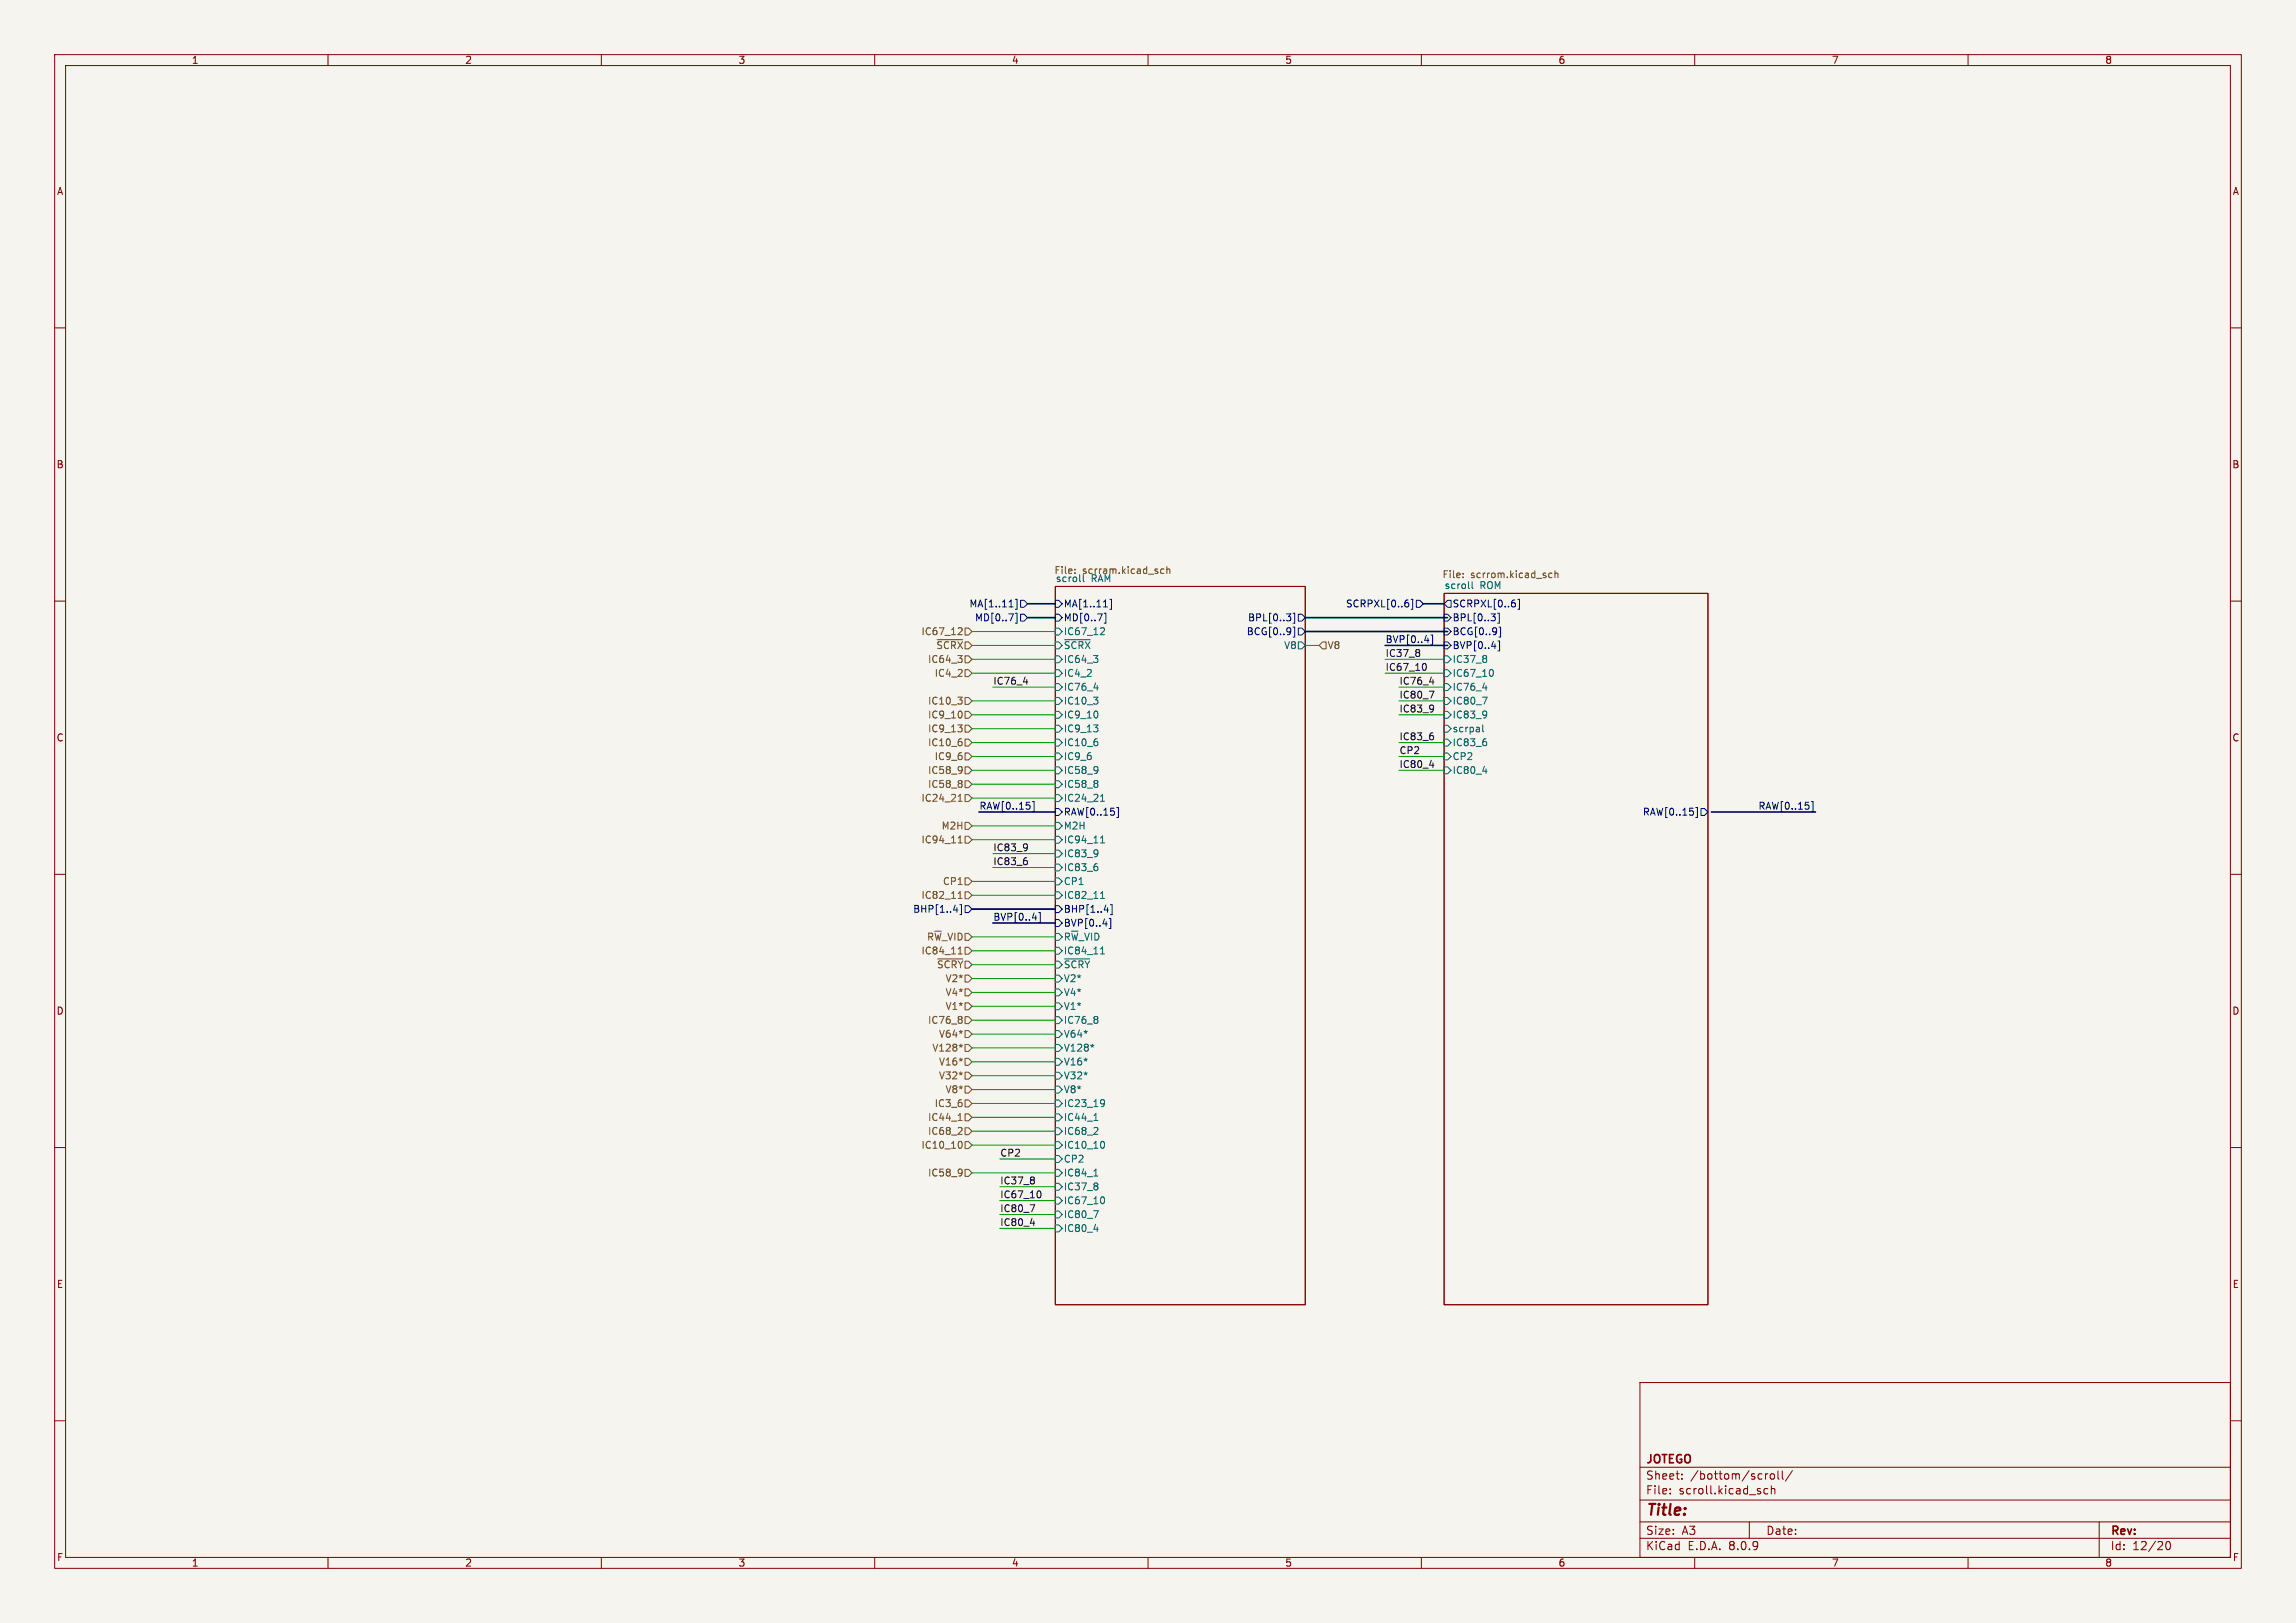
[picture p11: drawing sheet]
<svg xmlns="http://www.w3.org/2000/svg" width="420mm" height="297mm" viewBox="0 0 420 297" stroke-linecap="round" stroke-linejoin="round" font-family="sans-serif">
<defs><g id="words">
<text font-size="2.8" fill="#840000" x="301" y="277.9">Title:</text>
<g font-size="2.1" fill="#840000">
<text x="301" y="268.2">JOTEGO</text>
<text x="301" y="273.7">File:</text>
<text x="301" y="271">Sheet:</text>
<text x="307.1" y="273.7">scroll.kicad_sch</text>
<text x="309.2" y="271">/bottom/scroll/</text>
<text x="301" y="281.1">Size:</text>
<text x="307.6" y="281.1">A3</text>
<text x="323" y="281.1">Date:</text>
<text x="386" y="281.3">Rev:</text>
<text x="301" y="283.9">KiCad</text>
<text x="308.7" y="283.9">E.D.A.</text>
<text x="316.3" y="283.9">8.0.9</text>
<text x="386" y="283.9">Id:</text>
<text x="390.1" y="283.9">12/20</text>
</g>
<g font-size="1.8" fill="#840000">
<text x="35" y="11.9">1</text>
<text x="85" y="11.9">2</text>
<text x="135" y="11.9">3</text>
<text x="185" y="11.9">4</text>
<text x="235" y="11.9">5</text>
<text x="285" y="11.9">6</text>
<text x="335" y="11.9">7</text>
<text x="385" y="11.9">8</text>
<text x="10.3" y="35.9">A</text>
<text x="408.3" y="35.9">A</text>
<text x="10.3" y="85.9">B</text>
<text x="408.2" y="85.9">B</text>
<text x="10.3" y="135.9">C</text>
<text x="408.2" y="135.9">C</text>
<text x="10.3" y="185.9">D</text>
<text x="408.2" y="185.9">D</text>
<text x="10.3" y="235.9">E</text>
<text x="408.3" y="235.9">E</text>
<text x="10.3" y="285.9">F</text>
<text x="35" y="286.9">1</text>
<text x="85" y="286.9">2</text>
<text x="135" y="286.9">3</text>
<text x="185" y="286.9">4</text>
<text x="235" y="286.9">5</text>
<text x="285" y="286.9">6</text>
<text x="335" y="286.9">7</text>
<text x="385" y="286.9">8</text>
<text x="408.3" y="285.9">F</text>
</g>
<g font-size="1.8" fill="#725600">
<text x="192.8" y="105.4">File:</text>
<text x="193" y="106.6">scroll</text>
<text x="198" y="105.4">scrram.kicad_sch</text>
<text x="199.6" y="106.6">RAM</text>
<text x="263.8" y="106.1">File:</text>
<text x="269" y="106.1">scrrom.kicad_sch</text>
<text x="168.5" y="116.4">IC67_12</text>
<text x="171.2" y="119">~{SCRX}</text>
<text x="242.8" y="119">V8</text>
<text x="169.7" y="121.5">IC64_3</text>
<text x="170.9" y="124.1">IC4_2</text>
<text x="169.7" y="131.7">IC9_10</text>
<text x="169.7" y="129.1">IC10_3</text>
<text x="169.7" y="134.2">IC9_13</text>
<text x="169.7" y="136.8">IC10_6</text>
<text x="169.7" y="141.8">IC58_9</text>
<text x="170.9" y="139.3">IC9_6</text>
<text x="168.5" y="146.9">IC24_21</text>
<text x="169.7" y="144.4">IC58_8</text>
<text x="168.5" y="154.5">IC94_11</text>
<text x="172.1" y="152">M2H</text>
<text x="168.5" y="164.7">IC82_11</text>
<text x="172.4" y="162.2">CP1</text>
<text x="169.5" y="172.3">R~{W}_VID</text>
<text x="168.5" y="174.9">IC84_11</text>
<text x="171.3" y="177.4">~{SCRY}</text>
<text x="172.9" y="179.9">V2*</text>
<text x="172.9" y="185">V1*</text>
<text x="172.9" y="182.5">V4*</text>
<text x="169.7" y="187.6">IC76_8</text>
<text x="171.7" y="190.1">V64*</text>
<text x="170.5" y="192.6">V128*</text>
<text x="171.7" y="195.2">V16*</text>
<text x="171.7" y="197.7">V32*</text>
<text x="170.9" y="202.8">IC3_6</text>
<text x="172.9" y="200.3">V8*</text>
<text x="169.7" y="205.3">IC44_1</text>
<text x="169.7" y="207.9">IC68_2</text>
<text x="168.5" y="210.4">IC10_10</text>
<text x="169.7" y="215.5">IC58_9</text>
</g>
<g font-size="1.8" fill="#006464">
<text x="264.2" y="107.9">scroll</text>
<text x="270.7" y="107.9">ROM</text>
<text x="194.5" y="116.4">IC67_12</text>
<text x="194.5" y="119">~{SCRX}</text>
<text x="234.8" y="119">V8</text>
<text x="194.5" y="121.5">IC64_3</text>
<text x="194.5" y="124.1">IC4_2</text>
<text x="265.6" y="121.5">IC37_8</text>
<text x="265.6" y="124.1">IC67_10</text>
<text x="194.5" y="126.6">IC76_4</text>
<text x="194.5" y="129.1">IC10_3</text>
<text x="194.5" y="131.7">IC9_10</text>
<text x="265.6" y="126.6">IC76_4</text>
<text x="265.6" y="131.7">IC83_9</text>
<text x="265.6" y="129.1">IC80_7</text>
<text x="194.5" y="134.2">IC9_13</text>
<text x="194.5" y="136.8">IC10_6</text>
<text x="265.6" y="136.8">IC83_6</text>
<text x="265.6" y="134.2">scrpal</text>
<text x="194.5" y="139.3">IC9_6</text>
<text x="194.5" y="141.8">IC58_9</text>
<text x="265.6" y="139.3">CP2</text>
<text x="265.6" y="141.8">IC80_4</text>
<text x="194.5" y="144.4">IC58_8</text>
<text x="194.5" y="146.9">IC24_21</text>
<text x="194.5" y="152">M2H</text>
<text x="194.5" y="154.5">IC94_11</text>
<text x="194.5" y="157.1">IC83_9</text>
<text x="194.5" y="159.6">IC83_6</text>
<text x="194.5" y="162.2">CP1</text>
<text x="194.5" y="164.7">IC82_11</text>
<text x="194.5" y="169.8">BVP[0..4]</text>
<text x="194.5" y="172.3">R~{W}_VID</text>
<text x="194.5" y="174.9">IC84_11</text>
<text x="194.5" y="177.4">~{SCRY}</text>
<text x="194.5" y="179.9">V2*</text>
<text x="194.5" y="182.5">V4*</text>
<text x="194.5" y="185">V1*</text>
<text x="194.5" y="187.6">IC76_8</text>
<text x="194.5" y="190.1">V64*</text>
<text x="194.5" y="192.6">V128*</text>
<text x="194.5" y="195.2">V16*</text>
<text x="194.5" y="197.7">V32*</text>
<text x="194.5" y="200.3">V8*</text>
<text x="194.5" y="202.8">IC23_19</text>
<text x="194.5" y="205.3">IC44_1</text>
<text x="194.5" y="207.9">IC68_2</text>
<text x="194.5" y="210.4">IC10_10</text>
<text x="194.5" y="213">CP2</text>
<text x="194.5" y="215.5">IC84_1</text>
<text x="194.5" y="218">IC37_8</text>
<text x="194.5" y="220.6">IC67_10</text>
<text x="194.5" y="223.1">IC80_7</text>
<text x="194.5" y="225.7">IC80_4</text>
</g>
<g font-size="1.8" fill="#000084">
<text x="177.2" y="111.4">MA[1..11]</text>
<text x="178.3" y="113.9">MD[0..7]</text>
<text x="194.5" y="111.4">MA[1..11]</text>
<text x="194.5" y="113.9">MD[0..7]</text>
<text x="228.2" y="113.9">BPL[0..3]</text>
<text x="246.1" y="111.4">SCRPXL[0..6]</text>
<text x="265.6" y="111.4">SCRPXL[0..6]</text>
<text x="265.6" y="113.9">BPL[0..3]</text>
<text x="228" y="116.4">BCG[0..9]</text>
<text x="253.4" y="117.8">BVP[0..4]</text>
<text x="265.6" y="119">BVP[0..4]</text>
<text x="265.6" y="116.4">BCG[0..9]</text>
<text x="179.1" y="148.2">RAW[0..15]</text>
<text x="194.5" y="149.5">RAW[0..15]</text>
<text x="300.4" y="149.5">RAW[0..15]</text>
<text x="321.6" y="148.2">RAW[0..15]</text>
<text x="166.9" y="167.2">BHP[1..4]</text>
<text x="194.5" y="167.2">BHP[1..4]</text>
<text x="181.6" y="168.6">BVP[0..4]</text>
</g>
<g font-size="1.8" fill="#0f0f0f">
<text x="181.6" y="125.4">IC76_4</text>
<text x="253.4" y="122.8">IC67_10</text>
<text x="253.4" y="120.3">IC37_8</text>
<text x="255.9" y="125.4">IC76_4</text>
<text x="255.9" y="127.9">IC80_7</text>
<text x="255.9" y="130.5">IC83_9</text>
<text x="255.9" y="135.5">IC83_6</text>
<text x="255.9" y="138.1">CP2</text>
<text x="255.9" y="140.6">IC80_4</text>
<text x="181.6" y="155.9">IC83_9</text>
<text x="181.6" y="158.4">IC83_6</text>
<text x="182.9" y="211.7">CP2</text>
<text x="182.9" y="219.4">IC67_10</text>
<text x="182.9" y="216.8">IC37_8</text>
<text x="182.9" y="221.9">IC80_7</text>
<text x="182.9" y="224.4">IC80_4</text>
</g>
</g></defs>
<path d="M0 0h420v297h-420z" fill="#f5f4ef" stroke="#f5f4ef" stroke-width=".18"/>
<g fill="none" stroke="#840000" stroke-width=".18">
<path d="M10 10h400v277h-400zM12 12h396v273h-396zM60 10v2M110 10v2M160 10v2M210 10v2M260 10v2M310 10v2M360 10v2M10 60h2M408 60h2M10 110h2"/>
<path d="M193 107.3h45.8v131.5h-45.8zM264.2 108.6h48.2v130.2h-48.2zM408 110h2M10 160h2M408 160h2M10 210h2M408 210h2M300 253h108v32h-108zM10 260h2M300 278.5h108M300 274.5h108M300 268.5h108"/>
<path d="M305.5 273.2v.2M305.5 272.5v.1M307.7 270.5v.2M307.7 269.8v.1M320 278.5v3M323.4 269.7l-.3 .1-.2 .2M323.4 272.5l-.5-.1-.2 .3v.4l.1 .2h.6M323.9 269.8l.4-.1 .3 .3v.4l-.3 .3-.4-.1-.1-.2v-.4zM324 272.5l.2-.1 .4 .1 .1 .9M324 271.9v1.5M325.2 269.2v1.3l.2 .2M326 269.2v1.3l.2 .2"/>
<path d="M327.9 269.1l-1.3 1.9M384 278.5v6.5M408 260h2M60 285v2M110 285v2M160 285v2M210 285v2M260 285v2M300 281.5h108M310 285v2M360 285v2M396.3 282.2l.2-.1a.8 .8 0 0 1 .5 .7 .8 .8 0 0 1-.5 .8l-.2-.2-.1-.4z"/>
</g>
<g fill="none" stroke="#000084" stroke-width=".18">
<path d="M184.6 111.1h.7M185.7 109.7h.3v1.8h-.3M185.7 112.2h.3v1.8h-.3M186.7 112.4h.6l.7 .6-.7 .7h-.6zM186.7 109.9h.6l.7 .6-.7 .6h-.6zM193 109.9h.7l.6 .6-.6 .6h-.7zM193 112.4h.7l.6 .6-.6 .7h-.7zM201.9 111.1h.7M202.3 112.2v1.8h-.3M203 109.7h.3v1.8h-.3M235.3 112.3h.8l-.4 .5M236 112.9l.1 .2-.1 .4"/>
<path d="M236.5 114.8h.3v1.8h-.3M236.5 112.2h.3v1.8h-.3M237.5 112.4h.6l.7 .6-.7 .7h-.6zM237.5 114.9h.6l.7 .7-.7 .6h-.6zM257.6 110.3l.1 .2-.1 .5M258.1 109.7h.3v1.8h-.3M259.1 109.9h.6l.6 .6-.6 .6h-.6zM260.6 117.2h.8M261.8 116.2h.3v1.8h-.3M264.2 117.5h.6l.6 .6-.6 .6h-.6zM264.2 114.9h.6l.6 .7-.6 .6h-.6zM264.2 112.4h.6l.6 .6-.6 .7h-.6z"/>
<path d="M264.8 109.9h.6v1.2h-.6l-.6-.6zM272.7 112.3h.8l-.4 .5M272.9 118.3h.7M273.4 112.9l.1 .2-.1 .4M274 117.3h.3v1.8h-.3M274.2 114.8h.3v1.8h-.3M274.2 112.2v1.8h-.3M277.1 110.3l.1 .2-.1 .5M277.6 109.7h.3v1.8h-.3M188.8 146.7h.3v1.8h-.3M193 148h.7l.6 .6-.6 .6h-.7zM204.3 147.8h.3v1.8h-.3"/>
<path d="M310.2 147.8h.3v1.8h-.3M311.1 148h.7l.6 .6-.6 .6h-.7zM331.3 146.7h.3v1.8h-.3M174.4 166.5h.8M175 166.1v.8M175.6 165.6h.3v1.8h-.3M176.5 165.7h.7l.6 .7-.6 .6h-.7zM188.8 168h.8M190 167h.3v1.8h-.3M193 165.7h.7l.6 .7-.6 .6h-.7zM193 168.3h.7l.6 .6-.6 .6h-.7zM201.7 169.1h.8"/>
<path d="M202 166.5h.8M202.6 166.1v.8M202.9 168.1h.3v1.8h-.3M203.1 165.6h.3v1.8h-.3"/>
</g>
<g fill="none" stroke="#006464" stroke-width=".18">
<path d="M193 114.9h.7l.6 .7-.6 .6h-.7zM193 117.5h.7l.6 .6-.6 .6h-.7zM194.7 117.1h4.7M197.6 106.4h.1M198.2 105.2v1.1l.1 .1M200 120h.8l-.4 .4M201.5 114.9h.4l.1 .3-.7 .9h.7M237.5 117.5h.6l.7 .6-.7 .6h-.6zM268.7 107.6l.1 .1M269.3 106.4v1.1l.2 .2M193 120h.7l.6 .7-.6 .6h-.7zM193 122.6h.7l.6 .6-.6 .6h-.7z"/>
<path d="M193 125.1h.7l.6 .6-.6 .7h-.7zM193 127.6h.7l.6 .7-.6 .6h-.7zM193 130.2h.7l.6 .6-.6 .6h-.7zM193 132.7h.7l.6 .7-.6 .6h-.7zM193 135.3h.7l.6 .6-.6 .6h-.7zM193 137.8h.7l.6 .6-.6 .7h-.7zM200 127.6h.8l-.4 .5M200 132.7h.8l-.4 .4M200.1 125.9h.8M200.7 120.5l.1 .2-.1 .5M200.7 128.1l.1 .2-.1 .5M200.7 130.2l.1 .4-.1 .7"/>
<path d="M200.7 133.2l.1 .2-.1 .5M200.7 135.7l.1 .2-.1 .5M264.2 125.1h.6l.6 .6-.6 .7h-.6zM264.2 130.2h.6l.6 .6-.6 .6h-.6zM264.2 135.3h.6l.6 .6-.6 .6h-.6zM264.2 120h.6l.6 .7-.6 .6h-.6zM264.2 122.6h.6l.6 .6-.6 .6h-.6zM264.2 127.6h.6l.6 .7-.6 .6h-.6zM264.2 132.7h.6l.6 .7-.6 .6h-.6zM264.2 137.8h.6l.6 .6-.6 .7h-.6zM271.2 127.6h.8l-.5 1.2M271.2 132.7v1l.2 .2"/>
<path d="M271.2 125.9h.8M271.8 130.2l.1 .6-.1 .5M271.8 120l.1 .2-.1 .2M271.8 120.6l.1 .1-.1 .5M271.8 135.7l.1 .2-.1 .5M271.9 130.7l-.1 .1M272.9 122.5a.79 .79 0 0 1 0 1.3M193 140.3h.7l.6 .7-.6 .6h-.7zM193 142.9h.7l.6 .6-.6 .6h-.7zM193 145.4h.7l.6 .7-.6 .6h-.7zM193 150.5h.7l.6 .6-.6 .7h-.7zM193 153h.7l.6 .7-.6 .6h-.7z"/>
<path d="M193 155.6h.7l.6 .6-.6 .6h-.7zM193 158.1h.7l.6 .7-.6 .6h-.7zM200.7 140.3l.1 .7-.2 .4M200.7 142.9l.1 .2-.1 .2M200.7 143.4l.1 .2-.1 .4M200.7 155.6l.1 .6-.2 .5M200.7 158.6l.1 .2-.1 .5M200.8 140.8l-.1 .2M200.8 156.1l-.1 .1M201.3 146.6h.7M201.3 154.2h.7M201.4 145.7l.3-.3v1.2"/>
<path d="M201.4 153.3l.3-.3v1.2M264.2 140.3h.6l.6 .7-.6 .6h-.6zM271.2 141.1h.8M193 160.7h.7l.6 .6-.6 .6h-.7zM193 163.2h.7l.6 .6-.6 .7h-.7zM193 170.8h.7l.6 .7-.6 .6h-.7zM193 173.4h.7l.6 .6-.6 .6h-.7zM193 175.9h.7l.6 .6-.6 .7h-.7zM193 178.4h.7l.6 .7-.6 .6h-.7zM194.7 175.5h4.6M201.3 164.4h.7M201.3 174.6h.7"/>
<path d="M201.4 163.4l.3-.3v1.3M201.4 173.6l.3-.3v1.3M193 181h.7l.6 .6-.6 .6h-.7zM193 183.5h.7l.6 .7-.6 .6h-.7zM193 186.1h.7l.6 .6-.6 .6h-.7zM193 188.6h.7l.6 .6-.6 .7h-.7zM193 191.1h.7l.6 .7-.6 .6h-.7zM193 193.7h.7l.6 .6-.6 .6h-.7zM193 196.2h.7l.6 .7-.6 .6h-.7zM193 198.8h.7l.6 .6-.6 .6h-.7zM198.9 188.7l-.3 .1M198.9 193.8l-.3 .1"/>
<path d="M198.9 196.3l-.3 .2M200.1 191.3l-.3 .1 .2 .2M200.7 186.1l.1 .1-.1 .3M200.7 186.6l.1 .2-.1 .4M193 201.3h.7l.6 .6-.6 .7h-.7zM193 203.8h.7l.6 .7-.6 .6h-.7zM193 206.4h.7l.6 .6-.6 .6h-.7zM193 208.9h.7l.6 .7-.6 .6h-.7zM193 211.5h.7l.6 .6-.6 .6h-.7zM193 214h.7l.6 .6-.6 .7h-.7zM193 216.5h.7l.6 .7-.6 .6h-.7zM193 219.1h.7l.6 .6-.6 .6h-.7z"/>
<path d="M200.1 205h.7M200.1 215.2h.7M200.7 206.4l.1 .2v.3l-.8 .7h.8M200.7 216.5l.1 .2-.1 .3M200.7 217.1l.1 .2-.1 .4M201.6 201.2h.2l.2 .3a.84 .84 0 0 1-.3 1M201.7 208.9a.79 .79 0 0 1 0 1.2M201.7 219a.79 .79 0 0 1 0 1.3M202 201.8l-.2 .2h-.2M193 221.6h.7l.6 .6-.6 .7h-.7zM193 224.2h.7l.6 .6-.6 .6h-.7zM200 221.6h.9l-.6 1.2"/>
<path d="M200.1 224.9h.8"/>
</g>
<g fill="none" stroke="#725600" stroke-width=".18">
<path d="M171.4 117.1h4.7M175.2 120h.8l-.4 .4M175.5 114.9h.4l.1 .3-.8 .9h.8M176.5 114.9h.7l.6 .7-.6 .6h-.7zM196.6 104.2v.1M212.9 104.2l-.4-.1-.2 .2 .1 .6h.5M213.4 104.2l.2-.1 .3 .1 .1 .8M213.4 103.7v1.3M241.9 117.5h.7v1.2h-.7l-.6-.6zM267.6 105.6v.1M267.6 104.9v.2M283.9 104.9h-.4l-.2 .2 .1 .6h.5"/>
<path d="M284.4 105l.2-.1h.3l.1 .8M284.4 104.4v1.3M175.2 132.7h.8l-.4 .4M175.2 127.6h.8l-.4 .5M175.9 133.2l.1 .2-.1 .5M175.9 120.5l.1 .2-.1 .5M175.9 128.1l.1 .2-.1 .5M175.9 130.2l.1 .4-.1 .7M175.9 135.7l.1 .2-.1 .5M176.5 132.7h.7l.6 .7-.6 .6h-.7zM176.5 137.8h.7l.6 .6-.6 .7h-.7zM176.5 135.3h.7l.6 .6-.6 .6h-.7z"/>
<path d="M176.5 122.6h.7l.6 .6-.6 .6h-.7zM176.5 120h.7l.6 .7-.6 .6h-.7zM176.5 130.2h.7l.6 .6-.6 .6h-.7zM176.5 127.6h.7l.6 .7-.6 .6h-.7zM175.3 146.6h.7M175.3 154.2h.7M175.4 145.7l.2-.3v1.2M175.4 153.3l.2-.3v1.2M175.9 140.3l.1 .7-.2 .4M175.9 142.9l.1 .2-.1 .2M175.9 143.4l.1 .2-.1 .4M176 140.8l-.1 .2"/>
<path d="M176.5 140.3h.7l.6 .7-.6 .6h-.7zM176.5 145.4h.7l.6 .7-.6 .6h-.7zM176.5 142.9h.7l.6 .6-.6 .6h-.7zM176.5 150.5h.7l.6 .6-.6 .7h-.7zM176.5 153h.7l.6 .7-.6 .6h-.7zM171 170.4h1.2M171.5 175.5h4.6M175.3 174.6h.7M175.3 164.4h.7M175.4 163.4l.2-.3v1.3M175.4 173.6l.2-.3v1.3M176.5 173.4h.7l.6 .6-.6 .6h-.7z"/>
<path d="M176.5 163.2h.7l.6 .6-.6 .7h-.7zM176.5 160.7h.7l.6 .6-.6 .6h-.7zM176.5 178.4h.7l.6 .7-.6 .6h-.7zM175.9 186.1l.1 .1-.1 .3M175.9 186.6l.1 .2-.1 .4M176.1 193.8l-.3 .1M176.1 196.3l-.3 .2M176.1 191.3l-.3 .1 .1 .2M176.1 188.7l-.3 .1M176.5 183.5h.7l.6 .7-.6 .6h-.7zM176.5 193.7h.7l.6 .6-.6 .6h-.7zM176.5 196.2h.7l.6 .7-.6 .6h-.7z"/>
<path d="M176.5 198.8h.7l.6 .6-.6 .6h-.7zM176.5 186.1h.7l.6 .6-.6 .6h-.7zM176.5 181h.7l.6 .6-.6 .6h-.7zM176.5 191.1h.7l.6 .7-.6 .6h-.7zM176.5 188.6h.7l.6 .6-.6 .7h-.7zM175.3 205h.7M175.6 208.9a.68 .68 0 0 1 .4 .6 .68 .68 0 0 1-.4 .6M175.9 206.4l.1 .2-.1 .3-.7 .7h.8M175.9 214l.1 .7-.2 .4M176 214.5l-.1 .2M176.5 203.8h.7l.6 .7-.6 .6h-.7zM176.5 201.3h.7l.6 .6-.6 .7h-.7z"/>
<path d="M176.5 214h.7l.6 .6-.6 .7h-.7zM176.5 206.4h.7l.6 .6-.6 .6h-.7zM176.5 208.9h.7l.6 .7-.6 .6h-.7z"/>
</g>
<g fill="none" stroke="#0f0f0f" stroke-width=".18">
<path d="M259.6 118.9l.1 .2-.1 .3M259.6 119.5l.1 .2-.1 .4M187.2 124.8h.8M260.6 121.4a.79 .79 0 0 1 0 1.3M261.4 126.5h.9l-.5 1.3M261.5 124.8h.8M262.1 129.1l.1 .7-.1 .4M262.1 134.7l.1 .1-.1 .5M262.2 129.6l-.1 .2M187.8 157.5l.1 .2-.1 .5M187.8 154.5l.1 .7-.1 .4M187.9 155l-.1 .2"/>
<path d="M261.5 140h.8M189.1 215.4l.1 .2-.1 .3M189.1 216l.1 .2-.1 .4M190.1 217.9a.79 .79 0 0 1 0 1.3M188.4 220.5h.9l-.6 1.2M188.5 223.9h.8"/>
</g>
<path d="M188 110.5h5M188 113h5M238.8 115.6h26M238.8 113h26M253.4 118.1h11.4M260.3 110.5h3.9M179.1 148.6h13.9M313.1 148.6h19M177.8 166.4h15.2M181.6 168.9h11.4" fill="none" stroke="#000084" stroke-width=".3"/>
<g fill="none" stroke="#009600" stroke-width=".18">
<path d="M177.8 115.6h15.2M177.8 118.1h15.2M238.8 118.1h2.5M177.8 128.3h15.2M177.8 130.8h15.2M177.8 133.4h15.2M177.8 120.7h15.2M177.8 123.2h15.2M177.8 135.9h15.2M177.8 138.4h15.2M181.6 125.7h11.4M253.4 120.7h10.8"/>
<path d="M253.4 123.2h10.8M255.9 128.3h8.3M255.9 125.7h8.3M255.9 130.8h8.3M255.9 135.9h8.3M255.9 138.4h8.3M177.8 141h15.2M177.8 143.5h15.2M177.8 151.1h15.2M177.8 146.1h15.2M177.8 153.7h15.2M181.6 158.8h11.4"/>
<path d="M181.6 156.2h11.4M255.9 141h8.3M177.8 161.3h15.2M177.8 163.8h15.2M177.8 174h15.2M177.8 171.5h15.2M177.8 179.1h15.2M177.8 176.5h15.2M177.8 191.8h15.2M177.8 194.3h15.2M177.8 189.2h15.2M177.8 184.2h15.2"/>
<path d="M177.8 181.6h15.2M177.8 186.7h15.2M177.8 199.4h15.2M177.8 196.9h15.2M177.8 209.6h15.2M177.8 207h15.2M177.8 204.5h15.2M177.8 201.9h15.2M177.8 214.6h15.2M182.9 219.7h10.1M182.9 217.2h10.1M182.9 212.1h10.1"/>
<path d="M182.9 222.2h10.1M182.9 224.8h10.1"/>
</g>
<use href="#words"/>
</svg>
